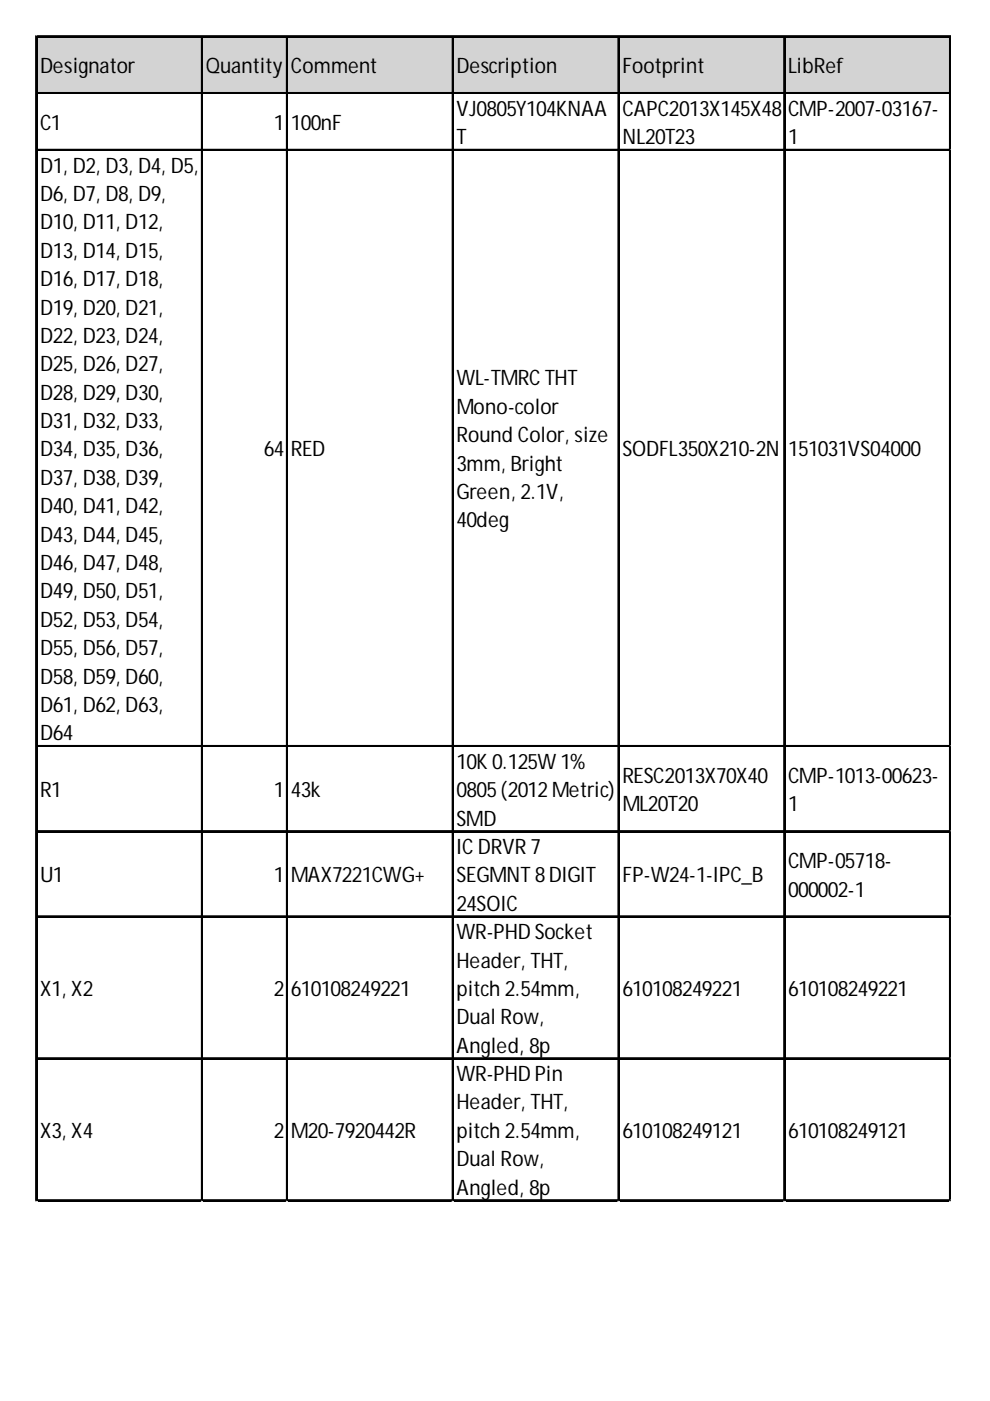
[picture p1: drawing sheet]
<svg xmlns="http://www.w3.org/2000/svg" width="210mm" height="297mm" viewBox="0 0 210 297" stroke-linecap="round" stroke-linejoin="round" font-family="sans-serif">
<defs><g id="words">
<g font-size="4.5">
<text x="8.5" y="15.5">Designator</text>
<text x="43.6" y="15.5">Quantity</text>
<text x="61.7" y="15.5">Comment</text>
<text x="96.8" y="15.5">Description</text>
<text x="132" y="15.5">Footprint</text>
<text x="167.1" y="15.5">LibRef</text>
<text x="8.5" y="27.6">C1</text>
<text x="58.1" y="27.6">1</text>
<text x="61.7" y="27.6">100nF</text>
<text x="96.8" y="24.5">VJ0805Y104KNAA</text>
<text x="132" y="24.5">CAPC2013X145X48</text>
<text x="167.1" y="24.5">CMP-2007-03167-</text>
<text x="96.8" y="30.6">T</text>
<text x="132" y="30.6">NL20T23</text>
<text x="167.1" y="30.6">1</text>
<text x="8.5" y="36.6">D1, D2, D3, D4, D5,</text>
<text x="8.5" y="42.6">D6, D7, D8, D9,</text>
<text x="8.5" y="48.6">D10, D11, D12,</text>
<text x="8.5" y="54.6">D13, D14, D15,</text>
<text x="8.5" y="60.7">D16, D17, D18,</text>
<text x="8.5" y="66.7">D19, D20, D21,</text>
<text x="8.5" y="72.7">D22, D23, D24,</text>
<text x="8.5" y="78.7">D25, D26, D27,</text>
<text x="96.8" y="81.7">WL-TMRCTHT</text>
<text x="8.5" y="84.7">D28, D29, D30,</text>
<text x="96.8" y="87.8">Mono-color</text>
<text x="8.5" y="90.8">D31, D32, D33,</text>
<text x="96.8" y="93.8">Round Color, size</text>
<text x="8.5" y="96.8">D34, D35, D36,</text>
<text x="56" y="96.8">64</text>
<text x="61.7" y="96.8">RED</text>
<text x="96.8" y="99.8">3mm, Bright</text>
<text x="132" y="96.8">SODFL350X210-2N</text>
<text x="167.1" y="96.8">151031VS04000</text>
<text x="8.5" y="102.8">D37, D38, D39,</text>
<text x="96.8" y="105.8">Green, 2.1V,</text>
<text x="8.5" y="108.8">D40, D41, D42,</text>
<text x="96.8" y="111.8">40deg</text>
<text x="8.5" y="114.8">D43, D44, D45,</text>
<text x="8.5" y="120.9">D46, D47, D48,</text>
<text x="8.5" y="126.9">D49, D50, D51,</text>
<text x="8.5" y="132.9">D52, D53, D54,</text>
<text x="8.5" y="138.9">D55, D56, D57,</text>
<text x="8.5" y="144.9">D58, D59, D60,</text>
<text x="8.5" y="151">D61, D62, D63,</text>
<text x="8.5" y="157">D64</text>
<text x="96.8" y="163">10K0.125W1%</text>
<text x="132" y="166">RESC2013X70X40</text>
<text x="167.1" y="166">CMP-1013-00623-</text>
<text x="8.5" y="169">R1</text>
<text x="58.1" y="169">1</text>
<text x="61.7" y="169">43k</text>
<text x="96.8" y="169">0805(2012Metric)</text>
<text x="132" y="172">ML20T20</text>
<text x="167.1" y="172">1</text>
<text x="96.8" y="175">SMD</text>
<text x="96.8" y="181.1">ICDRVR7</text>
<text x="167.1" y="184.1">CMP-05718-</text>
<text x="8.5" y="187.1">U1</text>
<text x="58.1" y="187.1">1</text>
<text x="61.7" y="187.1">MAX7221CWG+</text>
<text x="96.8" y="187.1">SEGMNT8DIGIT</text>
<text x="132" y="187.1">FP-W24-1-IPC_B</text>
<text x="167.1" y="190.1">000002-1</text>
<text x="96.8" y="193.1">24SOIC</text>
<text x="96.8" y="199.1">WR-PHD Socket</text>
<text x="96.8" y="205.1">Header, THT,</text>
<text x="8.5" y="211.1">X1, X2</text>
<text x="58.1" y="211.1">2</text>
<text x="61.7" y="211.1">610108249221</text>
<text x="96.8" y="211.1">pitch 2.54mm,</text>
<text x="132" y="211.1">610108249221</text>
<text x="167.1" y="211.1">610108249221</text>
<text x="96.8" y="217.2">Dual Row,</text>
<text x="96.8" y="223.2">Angled, 8p</text>
<text x="96.8" y="229.2">WR-PHD Pin</text>
<text x="96.8" y="235.2">Header, THT,</text>
<text x="8.5" y="241.2">X3, X4</text>
<text x="58.1" y="241.2">2</text>
<text x="61.7" y="241.2">M20-7920442R</text>
<text x="96.8" y="241.2">pitch 2.54mm,</text>
<text x="132" y="241.2">610108249121</text>
<text x="167.1" y="241.2">610108249121</text>
<text x="96.8" y="247.3">Dual Row,</text>
<text x="96.8" y="253.3">Angled, 8p</text>
</g>
</g></defs>
<path d="M7.8 7.9h193.8v12h-193.8z" fill="#d3d3d3"/>
<g fill="none" stroke="#000" stroke-width=".3">
<path d="M7.6 7.6v247.1M7.7 7.6v247.1M7.9 7.6h193.7M7.9 7.8h193.7M7.9 19.6h193.7M7.9 19.8h193.7M42.7 7.9v246.8M42.9 7.9v246.8M60.8 7.9v246.8M60.9 7.9v246.8M95.9 7.9v246.8M96.1 7.9v246.8"/>
<path d="M131.1 7.9v246.8M131.2 7.9v246.8M166.2 7.9v246.8M166.4 7.9v246.8M201.4 7.9v246.8M7.9 31.7h193.7M7.9 31.8h193.7M7.9 158.1h193.7M7.9 158.2h193.7M7.9 176.2h193.7M7.9 176.3h193.7M7.9 194.2h193.7"/>
<path d="M7.9 194.4h193.7M7.9 224.3h193.7M7.9 224.5h193.7M7.9 254.4h193.7M7.9 254.6h193.7"/>
</g>
<path d="M201.5 7.9v246.8" fill="none" stroke="#000" stroke-width=".24"/>
<path d="M7.6 254.7v.1" fill="none" stroke="#d4d4d4" stroke-width=".3"/>
<path d="M7.6 254.7l.3 .1z" fill="#d4d4d4"/>
<path d="M42.7 254.7v.1" fill="none" stroke="#d4d4d4" stroke-width=".3"/>
<path d="M42.7 254.7l.3 .1z" fill="#d4d4d4"/>
<path d="M60.8 254.7v.1" fill="none" stroke="#d4d4d4" stroke-width=".3"/>
<path d="M60.8 254.7l.3 .1z" fill="#d4d4d4"/>
<path d="M95.9 254.7v.1" fill="none" stroke="#d4d4d4" stroke-width=".3"/>
<path d="M95.9 254.7l.3 .1z" fill="#d4d4d4"/>
<path d="M131.1 254.7v.1" fill="none" stroke="#d4d4d4" stroke-width=".3"/>
<path d="M131.1 254.7l.3 .1z" fill="#d4d4d4"/>
<path d="M166.2 254.7v.1" fill="none" stroke="#d4d4d4" stroke-width=".3"/>
<path d="M166.2 254.7l.3 .1z" fill="#d4d4d4"/>
<path d="M201.4 254.7v.1" fill="none" stroke="#d4d4d4" stroke-width=".3"/>
<path d="M201.4 254.7l.2 .1z" fill="#d4d4d4"/>
<use href="#words"/>
</svg>
